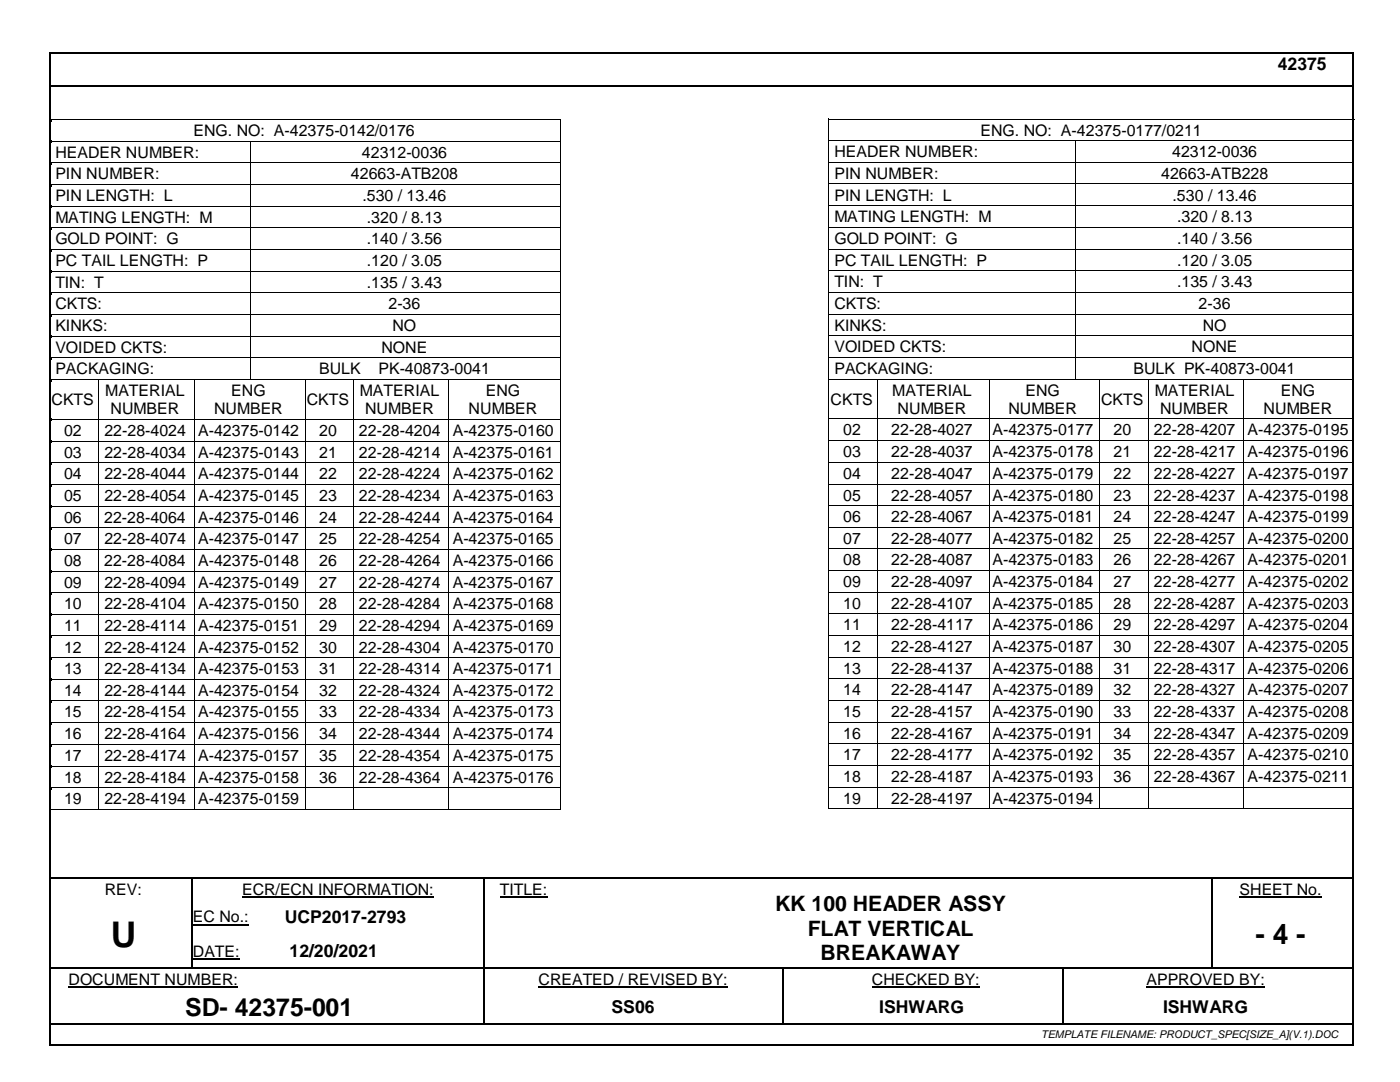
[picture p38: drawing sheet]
<svg xmlns="http://www.w3.org/2000/svg" width="279mm" height="216mm" viewBox="0 0 279 216" stroke-linecap="round" stroke-linejoin="round" font-family="sans-serif">
<defs><g id="words">
<text font-size="7.1" x="22.1" y="188.9">U</text>
<text font-size="5.6" x="250.6" y="188.3">- 4 -</text>
<text font-size="5" x="37" y="202.7">SD- 42375-001</text>
<g font-size="4.2">
<text x="154.7" y="181.9">KK 100 HEADER ASSY</text>
<text x="161.2" y="186.7">FLAT VERTICAL</text>
<text x="163.8" y="191.6">BREAKAWAY</text>
</g>
<g font-size="3.5">
<text x="255" y="13.9">42375</text>
<text x="56.8" y="184.1">UCP2017-2793</text>
<text x="57.8" y="191">12/20/2021</text>
<text x="122.1" y="202">SS06</text>
<text x="175.5" y="202">ISHWARG</text>
<text x="232.1" y="202">ISHWARG</text>
</g>
<g font-size="3.2">
<text x="38.6" y="27.1">ENG. NO: A-42375-0142/0176</text>
<text x="195.7" y="27.1">ENG. NO: A-42375-0177/0211</text>
<text x="11" y="31.5">HEADER NUMBER:</text>
<text x="11" y="35.8">PIN NUMBER:</text>
<text x="70" y="35.8">42663-ATB208</text>
<text x="72.2" y="31.5">42312-0036</text>
<text x="166.5" y="31.4">HEADER NUMBER:</text>
<text x="166.5" y="35.7">PIN NUMBER:</text>
<text x="231.7" y="35.7">42663-ATB228</text>
<text x="233.9" y="31.4">42312-0036</text>
<text x="11" y="40.1">PIN LENGTH: L</text>
<text x="72.3" y="40.1">.530 / 13.46</text>
<text x="166.5" y="40">PIN LENGTH: L</text>
<text x="234" y="40">.530 / 13.46</text>
<text x="11" y="44.5">MATING LENGTH: M</text>
<text x="73.2" y="44.5">.320 / 8.13</text>
<text x="166.5" y="44.3">MATING LENGTH: M</text>
<text x="234.9" y="44.3">.320 / 8.13</text>
<text x="11" y="48.8">GOLD POINT: G</text>
<text x="11" y="53.1">PC TAIL LENGTH: P</text>
<text x="73.2" y="48.8">.140 / 3.56</text>
<text x="73.2" y="53.1">.120 / 3.05</text>
<text x="166.5" y="48.7">GOLD POINT: G</text>
<text x="166.5" y="53">PC TAIL LENGTH: P</text>
<text x="234.9" y="48.7">.140 / 3.56</text>
<text x="234.9" y="53">.120 / 3.05</text>
<text x="11" y="57.4">TIN: T</text>
<text x="73.2" y="57.4">.135 / 3.43</text>
<text x="166.5" y="57.3">TIN: T</text>
<text x="234.9" y="57.3">.135 / 3.43</text>
<text x="11" y="61.7">CKTS:</text>
<text x="77.5" y="61.7">2-36</text>
<text x="166.5" y="61.6">CKTS:</text>
<text x="166.5" y="66">KINKS:</text>
<text x="239.2" y="61.6">2-36</text>
<text x="240" y="66">NO</text>
<text x="11" y="66">KINKS:</text>
<text x="11" y="70.4">VOIDED CKTS:</text>
<text x="76.1" y="70.4">NONE</text>
<text x="78.3" y="66">NO</text>
<text x="166.5" y="70.3">VOIDED CKTS:</text>
<text x="237.8" y="70.3">NONE</text>
<text x="11" y="74.7">PACKAGING:</text>
<text x="63.7" y="74.7">BULK</text>
<text x="75.5" y="74.7">PK-40873-0041</text>
<text x="166.5" y="74.6">PACKAGING:</text>
<text x="226.2" y="74.6">BULK PK-40873-0041</text>
<text x="10.3" y="80.8">CKTS</text>
<text x="21" y="79">MATERIAL</text>
<text x="22.1" y="82.7">NUMBER</text>
<text x="42.7" y="82.7">NUMBER</text>
<text x="46.2" y="79">ENG</text>
<text x="61.2" y="80.8">CKTS</text>
<text x="71.8" y="79">MATERIAL</text>
<text x="72.9" y="82.7">NUMBER</text>
<text x="93.5" y="82.7">NUMBER</text>
<text x="97" y="79">ENG</text>
<text x="165.8" y="80.7">CKTS</text>
<text x="178.1" y="78.9">MATERIAL</text>
<text x="179.1" y="82.6">NUMBER</text>
<text x="201.2" y="82.6">NUMBER</text>
<text x="204.7" y="78.9">ENG</text>
<text x="219.7" y="80.7">CKTS</text>
<text x="230.5" y="78.9">MATERIAL</text>
<text x="231.5" y="82.6">NUMBER</text>
<text x="252.2" y="82.6">NUMBER</text>
<text x="255.6" y="78.9">ENG</text>
<text x="12.8" y="87">02</text>
<text x="20.8" y="87">22-28-4024</text>
<text x="39.5" y="87">A-42375-0142</text>
<text x="63.7" y="87">20</text>
<text x="71.6" y="87">22-28-4204</text>
<text x="90.4" y="87">A-42375-0160</text>
<text x="168.3" y="86.9">02</text>
<text x="177.9" y="86.9">22-28-4027</text>
<text x="198.1" y="86.9">A-42375-0177</text>
<text x="222.2" y="86.9">20</text>
<text x="230.3" y="86.9">22-28-4207</text>
<text x="249" y="86.9">A-42375-0195</text>
<text x="12.8" y="91.3">03</text>
<text x="12.8" y="95.6">04</text>
<text x="20.8" y="91.3">22-28-4034</text>
<text x="20.8" y="95.6">22-28-4044</text>
<text x="39.5" y="91.3">A-42375-0143</text>
<text x="39.5" y="95.6">A-42375-0144</text>
<text x="63.7" y="91.3">21</text>
<text x="63.7" y="95.6">22</text>
<text x="71.6" y="91.3">22-28-4214</text>
<text x="71.6" y="95.6">22-28-4224</text>
<text x="90.4" y="91.3">A-42375-0161</text>
<text x="90.4" y="95.6">A-42375-0162</text>
<text x="168.3" y="91.2">03</text>
<text x="168.3" y="95.6">04</text>
<text x="177.9" y="91.2">22-28-4037</text>
<text x="177.9" y="95.6">22-28-4047</text>
<text x="198.1" y="91.2">A-42375-0178</text>
<text x="198.1" y="95.6">A-42375-0179</text>
<text x="222.2" y="91.2">21</text>
<text x="222.2" y="95.6">22</text>
<text x="230.3" y="91.2">22-28-4217</text>
<text x="230.3" y="95.6">22-28-4227</text>
<text x="249" y="91.2">A-42375-0196</text>
<text x="249" y="95.6">A-42375-0197</text>
<text x="12.8" y="100">05</text>
<text x="20.8" y="100">22-28-4054</text>
<text x="39.5" y="100">A-42375-0145</text>
<text x="63.7" y="100">23</text>
<text x="71.6" y="100">22-28-4234</text>
<text x="90.4" y="100">A-42375-0163</text>
<text x="168.3" y="99.9">05</text>
<text x="177.9" y="99.9">22-28-4057</text>
<text x="198.1" y="99.9">A-42375-0180</text>
<text x="222.2" y="99.9">23</text>
<text x="230.3" y="99.9">22-28-4237</text>
<text x="249" y="99.9">A-42375-0198</text>
<text x="12.8" y="104.3">06</text>
<text x="20.8" y="104.3">22-28-4064</text>
<text x="39.5" y="104.3">A-42375-0146</text>
<text x="63.7" y="104.3">24</text>
<text x="71.6" y="104.3">22-28-4244</text>
<text x="90.4" y="104.3">A-42375-0164</text>
<text x="168.3" y="104.2">06</text>
<text x="177.9" y="104.2">22-28-4067</text>
<text x="198.1" y="104.2">A-42375-0181</text>
<text x="222.2" y="104.2">24</text>
<text x="230.3" y="104.2">22-28-4247</text>
<text x="249" y="104.2">A-42375-0199</text>
<text x="12.8" y="108.6">07</text>
<text x="12.8" y="112.9">08</text>
<text x="20.8" y="112.9">22-28-4084</text>
<text x="20.8" y="108.6">22-28-4074</text>
<text x="39.5" y="108.6">A-42375-0147</text>
<text x="39.5" y="112.9">A-42375-0148</text>
<text x="63.7" y="108.6">25</text>
<text x="63.7" y="112.9">26</text>
<text x="71.6" y="108.6">22-28-4254</text>
<text x="71.6" y="112.9">22-28-4264</text>
<text x="90.4" y="108.6">A-42375-0165</text>
<text x="90.4" y="112.9">A-42375-0166</text>
<text x="168.3" y="108.5">07</text>
<text x="168.3" y="112.8">08</text>
<text x="177.9" y="108.5">22-28-4077</text>
<text x="177.9" y="112.8">22-28-4087</text>
<text x="198.1" y="108.5">A-42375-0182</text>
<text x="198.1" y="112.8">A-42375-0183</text>
<text x="222.2" y="108.5">25</text>
<text x="222.2" y="112.8">26</text>
<text x="230.3" y="108.5">22-28-4257</text>
<text x="230.3" y="112.8">22-28-4267</text>
<text x="249" y="108.5">A-42375-0200</text>
<text x="249" y="112.8">A-42375-0201</text>
<text x="12.8" y="117.2">09</text>
<text x="20.8" y="117.2">22-28-4094</text>
<text x="39.5" y="117.2">A-42375-0149</text>
<text x="63.7" y="117.2">27</text>
<text x="71.6" y="117.2">22-28-4274</text>
<text x="90.4" y="117.2">A-42375-0167</text>
<text x="168.3" y="117.2">09</text>
<text x="177.9" y="117.2">22-28-4097</text>
<text x="198.1" y="117.2">A-42375-0184</text>
<text x="222.2" y="117.2">27</text>
<text x="230.3" y="117.2">22-28-4277</text>
<text x="249" y="117.2">A-42375-0202</text>
<text x="12.8" y="121.6">10</text>
<text x="12.8" y="125.9">11</text>
<text x="20.8" y="121.6">22-28-4104</text>
<text x="20.8" y="125.9">22-28-4114</text>
<text x="39.5" y="121.6">A-42375-0150</text>
<text x="39.5" y="125.9">A-42375-0151</text>
<text x="63.7" y="121.6">28</text>
<text x="63.7" y="125.9">29</text>
<text x="71.6" y="121.6">22-28-4284</text>
<text x="71.6" y="125.9">22-28-4294</text>
<text x="90.4" y="121.6">A-42375-0168</text>
<text x="90.4" y="125.9">A-42375-0169</text>
<text x="168.3" y="121.5">10</text>
<text x="168.3" y="125.8">11</text>
<text x="177.9" y="121.5">22-28-4107</text>
<text x="177.9" y="125.8">22-28-4117</text>
<text x="198.1" y="121.5">A-42375-0185</text>
<text x="198.1" y="125.8">A-42375-0186</text>
<text x="222.2" y="121.5">28</text>
<text x="222.2" y="125.8">29</text>
<text x="230.3" y="121.5">22-28-4287</text>
<text x="230.3" y="125.8">22-28-4297</text>
<text x="249" y="121.5">A-42375-0203</text>
<text x="249" y="125.8">A-42375-0204</text>
<text x="12.8" y="130.2">12</text>
<text x="20.8" y="130.2">22-28-4124</text>
<text x="39.5" y="130.2">A-42375-0152</text>
<text x="63.7" y="130.2">30</text>
<text x="71.6" y="130.2">22-28-4304</text>
<text x="90.4" y="130.2">A-42375-0170</text>
<text x="168.3" y="130.1">12</text>
<text x="177.9" y="130.1">22-28-4127</text>
<text x="198.1" y="130.1">A-42375-0187</text>
<text x="222.2" y="130.1">30</text>
<text x="230.3" y="130.1">22-28-4307</text>
<text x="249" y="130.1">A-42375-0205</text>
<text x="12.8" y="134.5">13</text>
<text x="20.8" y="134.5">22-28-4134</text>
<text x="39.5" y="134.5">A-42375-0153</text>
<text x="63.7" y="134.5">31</text>
<text x="71.6" y="134.5">22-28-4314</text>
<text x="90.4" y="134.5">A-42375-0171</text>
<text x="168.3" y="134.4">13</text>
<text x="177.9" y="134.4">22-28-4137</text>
<text x="198.1" y="134.4">A-42375-0188</text>
<text x="222.2" y="134.4">31</text>
<text x="230.3" y="134.4">22-28-4317</text>
<text x="249" y="134.4">A-42375-0206</text>
<text x="12.8" y="138.8">14</text>
<text x="12.8" y="143.2">15</text>
<text x="20.8" y="138.8">22-28-4144</text>
<text x="20.8" y="143.2">22-28-4154</text>
<text x="39.5" y="138.8">A-42375-0154</text>
<text x="39.5" y="143.2">A-42375-0155</text>
<text x="63.7" y="138.8">32</text>
<text x="63.7" y="143.2">33</text>
<text x="71.6" y="138.8">22-28-4324</text>
<text x="71.6" y="143.2">22-28-4334</text>
<text x="90.4" y="138.8">A-42375-0172</text>
<text x="90.4" y="143.2">A-42375-0173</text>
<text x="168.3" y="138.8">14</text>
<text x="168.3" y="143.1">15</text>
<text x="177.9" y="138.8">22-28-4147</text>
<text x="177.9" y="143.1">22-28-4157</text>
<text x="198.1" y="138.8">A-42375-0189</text>
<text x="198.1" y="143.1">A-42375-0190</text>
<text x="222.2" y="138.8">32</text>
<text x="222.2" y="143.1">33</text>
<text x="230.3" y="138.8">22-28-4327</text>
<text x="230.3" y="143.1">22-28-4337</text>
<text x="249" y="138.8">A-42375-0207</text>
<text x="249" y="143.1">A-42375-0208</text>
<text x="12.8" y="147.5">16</text>
<text x="20.8" y="147.5">22-28-4164</text>
<text x="39.5" y="147.5">A-42375-0156</text>
<text x="63.7" y="147.5">34</text>
<text x="71.6" y="147.5">22-28-4344</text>
<text x="90.4" y="147.5">A-42375-0174</text>
<text x="168.3" y="147.4">16</text>
<text x="177.9" y="147.4">22-28-4167</text>
<text x="198.1" y="147.4">A-42375-0191</text>
<text x="222.2" y="147.4">34</text>
<text x="230.3" y="147.4">22-28-4347</text>
<text x="249" y="147.4">A-42375-0209</text>
<text x="12.8" y="151.8">17</text>
<text x="20.8" y="151.8">22-28-4174</text>
<text x="39.5" y="151.8">A-42375-0157</text>
<text x="63.7" y="151.8">35</text>
<text x="71.6" y="151.8">22-28-4354</text>
<text x="90.4" y="151.8">A-42375-0175</text>
<text x="168.3" y="151.7">17</text>
<text x="177.9" y="151.7">22-28-4177</text>
<text x="198.1" y="151.7">A-42375-0192</text>
<text x="222.2" y="151.7">35</text>
<text x="230.3" y="151.7">22-28-4357</text>
<text x="249" y="151.7">A-42375-0210</text>
<text x="12.8" y="156.2">18</text>
<text x="12.8" y="160.5">19</text>
<text x="20.8" y="156.2">22-28-4184</text>
<text x="20.8" y="160.5">22-28-4194</text>
<text x="39.5" y="156.2">A-42375-0158</text>
<text x="39.5" y="160.5">A-42375-0159</text>
<text x="63.7" y="156.2">36</text>
<text x="71.6" y="156.2">22-28-4364</text>
<text x="90.4" y="156.2">A-42375-0176</text>
<text x="168.3" y="156.1">18</text>
<text x="168.3" y="160.4">19</text>
<text x="177.9" y="156.1">22-28-4187</text>
<text x="177.9" y="160.4">22-28-4197</text>
<text x="198.1" y="156.1">A-42375-0193</text>
<text x="198.1" y="160.4">A-42375-0194</text>
<text x="222.2" y="156.1">36</text>
<text x="230.3" y="156.1">22-28-4367</text>
<text x="249" y="156.1">A-42375-0211</text>
<text x="20.9" y="178.5">REV:</text>
<text x="48.3" y="178.5">ECR/ECN INFORMATION:</text>
<text x="99.8" y="178.5">TITLE:</text>
<text x="247.4" y="178.5">SHEET No.</text>
<text x="38.5" y="184.1">EC No.:</text>
<text x="38.5" y="191">DATE:</text>
<text x="13.7" y="196.5">DOCUMENT NUMBER:</text>
<text x="107.5" y="196.5">CREATED / REVISED BY:</text>
<text x="174" y="196.5">CHECKED BY:</text>
<text x="228.8" y="196.5">APPROVED BY:</text>
</g>
<text font-size="2.1" x="207.8" y="207.1">TEMPLATE FILENAME: PRODUCT_SPEC[SIZE_A](V.1).DOC</text>
</g></defs>
<g fill="#000">
<path d="M9.8 10.3h.4v.4h-.4z" fill-rule="evenodd"/>
<path d="M9.8 10.3h.4v.4h-.4z" fill-rule="evenodd"/>
<path d="M10.2 17h.3v.4h-.3z" fill-rule="evenodd"/>
<path d="M10.2 17h.3v.4h-.3z" fill-rule="evenodd"/>
<path d="M10.2 17h.3v.4h-.3z" fill-rule="evenodd"/>
<path d="M10.5 17v.4z" fill-rule="evenodd"/>
<path d="M269.9 10.3h.4v.4h-.4z" fill-rule="evenodd"/>
<path d="M269.9 10.3h.4v.4h-.4z" fill-rule="evenodd"/>
<path d="M10.2 23.8h.1v.4h-.1z" fill-rule="evenodd"/>
<path d="M10.2 23.8h.1v.1h-.1z" fill-rule="evenodd"/>
<path d="M10.2 28.1h.1v.4h-.1z" fill-rule="evenodd"/>
<path d="M10.2 32.4h.1v.4h-.1z" fill-rule="evenodd"/>
<path d="M10.2 36.7h.1v.4h-.1z" fill-rule="evenodd"/>
<path d="M49.8 28.2h.2v.3h-.2z" fill-rule="evenodd"/>
<path d="M49.8 28.1h.2v.1h-.2z" fill-rule="evenodd"/>
<path d="M49.8 32.4h.2v.4h-.2z" fill-rule="evenodd"/>
<path d="M49.8 36.7h.2v.4h-.2z" fill-rule="evenodd"/>
<path d="M111.7 23.8h.2v.4h-.2z" fill-rule="evenodd"/>
<path d="M111.7 23.8h.2v.1h-.2z" fill-rule="evenodd"/>
<path d="M111.7 28.1h.2v.4h-.2z" fill-rule="evenodd"/>
<path d="M111.7 32.4h.2v.4h-.2z" fill-rule="evenodd"/>
<path d="M111.7 36.7h.2v.4h-.2z" fill-rule="evenodd"/>
<path d="M165.3 23.7h.2v.4h-.2z" fill-rule="evenodd"/>
<path d="M165.3 23.7h.2v.1h-.2z" fill-rule="evenodd"/>
<path d="M165.3 28h.2v.4h-.2z" fill-rule="evenodd"/>
<path d="M165.3 32.3h.2v.4h-.2z" fill-rule="evenodd"/>
<path d="M165.3 36.6h.2v.4h-.2z" fill-rule="evenodd"/>
<path d="M214.6 28.2h.1v.2h-.1z" fill-rule="evenodd"/>
<path d="M214.6 28h.1v.2h-.1z" fill-rule="evenodd"/>
<path d="M214.6 32.3h.1v.4h-.1z" fill-rule="evenodd"/>
<path d="M214.6 36.6h.1v.4h-.1z" fill-rule="evenodd"/>
<path d="M10.2 41.1h.1v.4h-.1z" fill-rule="evenodd"/>
<path d="M10.2 45.4h.1v.4h-.1z" fill-rule="evenodd"/>
<path d="M10.2 49.7h.1v.4h-.1z" fill-rule="evenodd"/>
<path d="M10.2 54h.1v.4h-.1z" fill-rule="evenodd"/>
<path d="M10.2 58.3h.1v.5h-.1z" fill-rule="evenodd"/>
<path d="M49.8 41.1h.2v.4h-.2z" fill-rule="evenodd"/>
<path d="M49.8 45.4h.2v.4h-.2z" fill-rule="evenodd"/>
<path d="M49.8 49.7h.2v.4h-.2z" fill-rule="evenodd"/>
<path d="M49.8 54h.2v.4h-.2z" fill-rule="evenodd"/>
<path d="M49.8 58.3h.2v.5h-.2z" fill-rule="evenodd"/>
<path d="M111.7 41.1h.2v.4h-.2z" fill-rule="evenodd"/>
<path d="M111.7 45.4h.2v.4h-.2z" fill-rule="evenodd"/>
<path d="M111.7 49.7h.2v.4h-.2z" fill-rule="evenodd"/>
<path d="M111.7 54h.2v.4h-.2z" fill-rule="evenodd"/>
<path d="M111.7 58.3h.2v.5h-.2z" fill-rule="evenodd"/>
<path d="M165.3 40.9h.2v.5h-.2z" fill-rule="evenodd"/>
<path d="M165.3 45.3h.2v.4h-.2z" fill-rule="evenodd"/>
<path d="M165.3 49.6h.2v.4h-.2z" fill-rule="evenodd"/>
<path d="M165.3 53.9h.2v.5h-.2z" fill-rule="evenodd"/>
<path d="M165.3 58.3h.2v.4h-.2z" fill-rule="evenodd"/>
<path d="M214.6 40.9h.1v.5h-.1z" fill-rule="evenodd"/>
<path d="M214.6 45.3h.1v.4h-.1z" fill-rule="evenodd"/>
<path d="M214.6 49.6h.1v.4h-.1z" fill-rule="evenodd"/>
<path d="M214.6 53.9h.1v.5h-.1z" fill-rule="evenodd"/>
<path d="M214.6 58.3h.1v.4h-.1z" fill-rule="evenodd"/>
<path d="M10.2 62.7h.1v.4h-.1z" fill-rule="evenodd"/>
<path d="M10.2 67h.1v.4h-.1z" fill-rule="evenodd"/>
<path d="M10.2 71.3h.1v.4h-.1z" fill-rule="evenodd"/>
<path d="M10.2 75.6h.1v.4h-.1z" fill-rule="evenodd"/>
<path d="M19.6 75.8h.2v.2h-.2z" fill-rule="evenodd"/>
<path d="M19.6 75.6h.2v.2h-.2z" fill-rule="evenodd"/>
<path d="M38.7 75.8h.1v.2h-.1z" fill-rule="evenodd"/>
<path d="M38.7 75.6h.1v.2h-.1z" fill-rule="evenodd"/>
<path d="M49.8 62.7h.2v.4h-.2z" fill-rule="evenodd"/>
<path d="M49.8 67h.2v.4h-.2z" fill-rule="evenodd"/>
<path d="M49.8 71.3h.2v.4h-.2z" fill-rule="evenodd"/>
<path d="M49.8 75.6h.2v.2h-.2z" fill-rule="evenodd"/>
<path d="M60.9 75.8h.2v.2h-.2z" fill-rule="evenodd"/>
<path d="M60.9 75.6h.2v.2h-.2z" fill-rule="evenodd"/>
<path d="M70.4 75.8h.2v.2h-.2z" fill-rule="evenodd"/>
<path d="M70.4 75.6h.2v.2h-.2z" fill-rule="evenodd"/>
<path d="M89.5 75.8h.1v.2h-.1z" fill-rule="evenodd"/>
<path d="M89.5 75.6h.1v.2h-.1z" fill-rule="evenodd"/>
<path d="M111.7 62.7h.2v.4h-.2z" fill-rule="evenodd"/>
<path d="M111.7 67h.2v.4h-.2z" fill-rule="evenodd"/>
<path d="M111.7 71.3h.2v.4h-.2z" fill-rule="evenodd"/>
<path d="M111.7 75.6h.2v.4h-.2z" fill-rule="evenodd"/>
<path d="M165.3 62.6h.2v.4h-.2z" fill-rule="evenodd"/>
<path d="M165.3 66.9h.2v.4h-.2z" fill-rule="evenodd"/>
<path d="M165.3 71.2h.2v.4h-.2z" fill-rule="evenodd"/>
<path d="M165.3 75.5h.2v.5h-.2z" fill-rule="evenodd"/>
<path d="M175.1 75.7h.1v.3h-.1z" fill-rule="evenodd"/>
<path d="M175.1 75.5h.1v.2h-.1z" fill-rule="evenodd"/>
<path d="M197.3 75.7h.2v.3h-.2z" fill-rule="evenodd"/>
<path d="M197.3 75.5h.2v.2h-.2z" fill-rule="evenodd"/>
<path d="M214.6 62.6h.1v.4h-.1z" fill-rule="evenodd"/>
<path d="M214.6 66.9h.1v.4h-.1z" fill-rule="evenodd"/>
<path d="M214.6 71.2h.1v.4h-.1z" fill-rule="evenodd"/>
<path d="M214.6 75.5h.1v.2h-.1z" fill-rule="evenodd"/>
<path d="M219.3 75.7h.1v.3h-.1z" fill-rule="evenodd"/>
<path d="M219.3 75.5h.1v.2h-.1z" fill-rule="evenodd"/>
<path d="M229.1 75.7h.1v.3h-.1z" fill-rule="evenodd"/>
<path d="M229.1 75.5h.1v.2h-.1z" fill-rule="evenodd"/>
<path d="M248.1 75.7h.2v.3h-.2z" fill-rule="evenodd"/>
<path d="M248.1 75.5h.2v.2h-.2z" fill-rule="evenodd"/>
<path d="M10.2 83.6h.1v.4h-.1z" fill-rule="evenodd"/>
<path d="M10.2 87.9h.1v.5h-.1z" fill-rule="evenodd"/>
<path d="M10.2 92.3h.1v.4h-.1z" fill-rule="evenodd"/>
<path d="M10.2 96.6h.1v.4h-.1z" fill-rule="evenodd"/>
<path d="M19.6 83.6h.2v.4h-.2z" fill-rule="evenodd"/>
<path d="M19.6 87.9h.2v.5h-.2z" fill-rule="evenodd"/>
<path d="M19.6 92.3h.2v.4h-.2z" fill-rule="evenodd"/>
<path d="M19.6 96.6h.2v.4h-.2z" fill-rule="evenodd"/>
<path d="M38.7 83.6h.1v.4h-.1z" fill-rule="evenodd"/>
<path d="M38.7 87.9h.1v.5h-.1z" fill-rule="evenodd"/>
<path d="M38.7 92.3h.1v.4h-.1z" fill-rule="evenodd"/>
<path d="M38.7 96.6h.1v.4h-.1z" fill-rule="evenodd"/>
<path d="M60.9 83.6h.2v.4h-.2z" fill-rule="evenodd"/>
<path d="M60.9 87.9h.2v.5h-.2z" fill-rule="evenodd"/>
<path d="M60.9 92.3h.2v.4h-.2z" fill-rule="evenodd"/>
<path d="M60.9 96.6h.2v.4h-.2z" fill-rule="evenodd"/>
<path d="M70.4 83.6h.2v.4h-.2z" fill-rule="evenodd"/>
<path d="M70.4 87.9h.2v.5h-.2z" fill-rule="evenodd"/>
<path d="M70.4 92.3h.2v.4h-.2z" fill-rule="evenodd"/>
<path d="M70.4 96.6h.2v.4h-.2z" fill-rule="evenodd"/>
<path d="M89.5 83.6h.1v.4h-.1z" fill-rule="evenodd"/>
<path d="M89.5 87.9h.1v.5h-.1z" fill-rule="evenodd"/>
<path d="M89.5 92.3h.1v.4h-.1z" fill-rule="evenodd"/>
<path d="M89.5 96.6h.1v.4h-.1z" fill-rule="evenodd"/>
<path d="M111.7 83.6h.2v.4h-.2z" fill-rule="evenodd"/>
<path d="M111.7 87.9h.2v.5h-.2z" fill-rule="evenodd"/>
<path d="M111.7 92.3h.2v.4h-.2z" fill-rule="evenodd"/>
<path d="M111.7 96.6h.2v.4h-.2z" fill-rule="evenodd"/>
<path d="M165.3 83.5h.2v.4h-.2z" fill-rule="evenodd"/>
<path d="M165.3 87.8h.2v.4h-.2z" fill-rule="evenodd"/>
<path d="M165.3 92.2h.2v.4h-.2z" fill-rule="evenodd"/>
<path d="M165.3 96.5h.2v.4h-.2z" fill-rule="evenodd"/>
<path d="M175.1 83.5h.1v.4h-.1z" fill-rule="evenodd"/>
<path d="M175.1 87.8h.1v.4h-.1z" fill-rule="evenodd"/>
<path d="M175.1 92.2h.1v.4h-.1z" fill-rule="evenodd"/>
<path d="M175.1 96.5h.1v.4h-.1z" fill-rule="evenodd"/>
<path d="M197.3 83.5h.2v.4h-.2z" fill-rule="evenodd"/>
<path d="M197.3 87.8h.2v.4h-.2z" fill-rule="evenodd"/>
<path d="M197.3 92.2h.2v.4h-.2z" fill-rule="evenodd"/>
<path d="M197.3 96.5h.2v.4h-.2z" fill-rule="evenodd"/>
<path d="M219.3 83.5h.1v.4h-.1z" fill-rule="evenodd"/>
<path d="M219.3 87.8h.1v.4h-.1z" fill-rule="evenodd"/>
<path d="M219.3 92.2h.1v.4h-.1z" fill-rule="evenodd"/>
<path d="M219.3 96.5h.1v.4h-.1z" fill-rule="evenodd"/>
<path d="M229.1 83.5h.1v.4h-.1z" fill-rule="evenodd"/>
<path d="M229.1 87.8h.1v.4h-.1z" fill-rule="evenodd"/>
<path d="M229.1 92.2h.1v.4h-.1z" fill-rule="evenodd"/>
<path d="M229.1 96.5h.1v.4h-.1z" fill-rule="evenodd"/>
<path d="M248.1 83.5h.2v.4h-.2z" fill-rule="evenodd"/>
<path d="M248.1 87.8h.2v.4h-.2z" fill-rule="evenodd"/>
<path d="M248.1 92.2h.2v.4h-.2z" fill-rule="evenodd"/>
<path d="M248.1 96.5h.2v.4h-.2z" fill-rule="evenodd"/>
<path d="M10.2 100.9h.1v.4h-.1z" fill-rule="evenodd"/>
<path d="M10.2 105.2h.1v.4h-.1z" fill-rule="evenodd"/>
<path d="M10.2 109.5h.1v.5h-.1z" fill-rule="evenodd"/>
<path d="M10.2 113.9h.1v.4h-.1z" fill-rule="evenodd"/>
<path d="M10.2 118.2h.1v.4h-.1z" fill-rule="evenodd"/>
<path d="M19.6 100.9h.2v.4h-.2z" fill-rule="evenodd"/>
<path d="M19.6 105.2h.2v.4h-.2z" fill-rule="evenodd"/>
<path d="M19.6 109.5h.2v.5h-.2z" fill-rule="evenodd"/>
<path d="M19.6 113.9h.2v.4h-.2z" fill-rule="evenodd"/>
<path d="M19.6 118.2h.2v.4h-.2z" fill-rule="evenodd"/>
<path d="M38.7 100.9h.1v.4h-.1z" fill-rule="evenodd"/>
<path d="M38.7 105.2h.1v.4h-.1z" fill-rule="evenodd"/>
<path d="M38.7 109.5h.1v.5h-.1z" fill-rule="evenodd"/>
<path d="M38.7 113.9h.1v.4h-.1z" fill-rule="evenodd"/>
<path d="M38.7 118.2h.1v.4h-.1z" fill-rule="evenodd"/>
<path d="M60.9 100.9h.2v.4h-.2z" fill-rule="evenodd"/>
<path d="M60.9 105.2h.2v.4h-.2z" fill-rule="evenodd"/>
<path d="M60.9 109.5h.2v.5h-.2z" fill-rule="evenodd"/>
<path d="M60.9 113.9h.2v.4h-.2z" fill-rule="evenodd"/>
<path d="M60.9 118.2h.2v.4h-.2z" fill-rule="evenodd"/>
<path d="M70.4 100.9h.2v.4h-.2z" fill-rule="evenodd"/>
<path d="M70.4 105.2h.2v.4h-.2z" fill-rule="evenodd"/>
<path d="M70.4 109.5h.2v.5h-.2z" fill-rule="evenodd"/>
<path d="M70.4 113.9h.2v.4h-.2z" fill-rule="evenodd"/>
<path d="M70.4 118.2h.2v.4h-.2z" fill-rule="evenodd"/>
<path d="M89.5 100.9h.1v.4h-.1z" fill-rule="evenodd"/>
<path d="M89.5 105.2h.1v.4h-.1z" fill-rule="evenodd"/>
<path d="M89.5 109.5h.1v.5h-.1z" fill-rule="evenodd"/>
<path d="M89.5 113.9h.1v.4h-.1z" fill-rule="evenodd"/>
<path d="M89.5 118.2h.1v.4h-.1z" fill-rule="evenodd"/>
<path d="M111.7 100.9h.2v.4h-.2z" fill-rule="evenodd"/>
<path d="M111.7 105.2h.2v.4h-.2z" fill-rule="evenodd"/>
<path d="M111.7 109.5h.2v.5h-.2z" fill-rule="evenodd"/>
<path d="M111.7 113.9h.2v.4h-.2z" fill-rule="evenodd"/>
<path d="M111.7 118.2h.2v.4h-.2z" fill-rule="evenodd"/>
<path d="M165.3 100.8h.2v.4h-.2z" fill-rule="evenodd"/>
<path d="M165.3 105.1h.2v.5h-.2z" fill-rule="evenodd"/>
<path d="M165.3 109.4h.2v.5h-.2z" fill-rule="evenodd"/>
<path d="M165.3 113.8h.2v.4h-.2z" fill-rule="evenodd"/>
<path d="M165.3 118.1h.2v.4h-.2z" fill-rule="evenodd"/>
<path d="M175.1 100.8h.1v.4h-.1z" fill-rule="evenodd"/>
<path d="M175.1 105.1h.1v.5h-.1z" fill-rule="evenodd"/>
<path d="M175.1 109.4h.1v.5h-.1z" fill-rule="evenodd"/>
<path d="M175.1 113.8h.1v.4h-.1z" fill-rule="evenodd"/>
<path d="M175.1 118.1h.1v.4h-.1z" fill-rule="evenodd"/>
<path d="M197.3 100.8h.2v.4h-.2z" fill-rule="evenodd"/>
<path d="M197.3 105.1h.2v.5h-.2z" fill-rule="evenodd"/>
<path d="M197.3 109.4h.2v.5h-.2z" fill-rule="evenodd"/>
<path d="M197.3 113.8h.2v.4h-.2z" fill-rule="evenodd"/>
<path d="M197.3 118.1h.2v.4h-.2z" fill-rule="evenodd"/>
<path d="M219.3 100.8h.1v.4h-.1z" fill-rule="evenodd"/>
<path d="M219.3 105.1h.1v.5h-.1z" fill-rule="evenodd"/>
<path d="M219.3 109.4h.1v.5h-.1z" fill-rule="evenodd"/>
<path d="M219.3 113.8h.1v.4h-.1z" fill-rule="evenodd"/>
<path d="M219.3 118.1h.1v.4h-.1z" fill-rule="evenodd"/>
<path d="M229.1 100.8h.1v.4h-.1z" fill-rule="evenodd"/>
<path d="M229.1 105.1h.1v.5h-.1z" fill-rule="evenodd"/>
<path d="M229.1 109.4h.1v.5h-.1z" fill-rule="evenodd"/>
<path d="M229.1 113.8h.1v.4h-.1z" fill-rule="evenodd"/>
<path d="M229.1 118.1h.1v.4h-.1z" fill-rule="evenodd"/>
<path d="M248.1 100.8h.2v.4h-.2z" fill-rule="evenodd"/>
<path d="M248.1 105.1h.2v.5h-.2z" fill-rule="evenodd"/>
<path d="M248.1 109.4h.2v.5h-.2z" fill-rule="evenodd"/>
<path d="M248.1 113.8h.2v.4h-.2z" fill-rule="evenodd"/>
<path d="M248.1 118.1h.2v.4h-.2z" fill-rule="evenodd"/>
<path d="M10.2 122.5h.1v.4h-.1z" fill-rule="evenodd"/>
<path d="M10.2 126.8h.1v.4h-.1z" fill-rule="evenodd"/>
<path d="M10.2 131.1h.1v.5h-.1z" fill-rule="evenodd"/>
<path d="M10.2 135.4h.1v.5h-.1z" fill-rule="evenodd"/>
<path d="M19.6 122.5h.2v.4h-.2z" fill-rule="evenodd"/>
<path d="M19.6 126.8h.2v.4h-.2z" fill-rule="evenodd"/>
<path d="M19.6 131.1h.2v.5h-.2z" fill-rule="evenodd"/>
<path d="M19.6 135.4h.2v.5h-.2z" fill-rule="evenodd"/>
<path d="M38.7 122.5h.1v.4h-.1z" fill-rule="evenodd"/>
<path d="M38.7 126.8h.1v.4h-.1z" fill-rule="evenodd"/>
<path d="M38.7 131.1h.1v.5h-.1z" fill-rule="evenodd"/>
<path d="M38.7 135.4h.1v.5h-.1z" fill-rule="evenodd"/>
<path d="M60.9 122.5h.2v.4h-.2z" fill-rule="evenodd"/>
<path d="M60.9 126.8h.2v.4h-.2z" fill-rule="evenodd"/>
<path d="M60.9 131.1h.2v.5h-.2z" fill-rule="evenodd"/>
<path d="M60.9 135.4h.2v.5h-.2z" fill-rule="evenodd"/>
<path d="M70.4 122.5h.2v.4h-.2z" fill-rule="evenodd"/>
<path d="M70.4 126.8h.2v.4h-.2z" fill-rule="evenodd"/>
<path d="M70.4 131.1h.2v.5h-.2z" fill-rule="evenodd"/>
<path d="M70.4 135.4h.2v.5h-.2z" fill-rule="evenodd"/>
<path d="M89.5 122.5h.1v.4h-.1z" fill-rule="evenodd"/>
<path d="M89.5 126.8h.1v.4h-.1z" fill-rule="evenodd"/>
<path d="M89.5 131.1h.1v.5h-.1z" fill-rule="evenodd"/>
<path d="M89.5 135.4h.1v.5h-.1z" fill-rule="evenodd"/>
<path d="M111.7 122.5h.2v.4h-.2z" fill-rule="evenodd"/>
<path d="M111.7 126.8h.2v.4h-.2z" fill-rule="evenodd"/>
<path d="M111.7 131.1h.2v.5h-.2z" fill-rule="evenodd"/>
<path d="M111.7 135.4h.2v.5h-.2z" fill-rule="evenodd"/>
<path d="M165.3 122.4h.2v.4h-.2z" fill-rule="evenodd"/>
<path d="M165.3 126.7h.2v.5h-.2z" fill-rule="evenodd"/>
<path d="M165.3 131h.2v.5h-.2z" fill-rule="evenodd"/>
<path d="M165.3 135.4h.2v.4h-.2z" fill-rule="evenodd"/>
<path d="M175.1 122.4h.1v.4h-.1z" fill-rule="evenodd"/>
<path d="M175.1 126.7h.1v.5h-.1z" fill-rule="evenodd"/>
<path d="M175.1 131h.1v.5h-.1z" fill-rule="evenodd"/>
<path d="M175.1 135.4h.1v.4h-.1z" fill-rule="evenodd"/>
<path d="M197.3 122.4h.2v.4h-.2z" fill-rule="evenodd"/>
<path d="M197.3 126.7h.2v.5h-.2z" fill-rule="evenodd"/>
<path d="M197.3 131h.2v.5h-.2z" fill-rule="evenodd"/>
<path d="M197.3 135.4h.2v.4h-.2z" fill-rule="evenodd"/>
<path d="M219.3 122.4h.1v.4h-.1z" fill-rule="evenodd"/>
<path d="M219.3 126.7h.1v.5h-.1z" fill-rule="evenodd"/>
<path d="M219.3 131h.1v.5h-.1z" fill-rule="evenodd"/>
<path d="M219.3 135.4h.1v.4h-.1z" fill-rule="evenodd"/>
<path d="M229.1 122.4h.1v.4h-.1z" fill-rule="evenodd"/>
<path d="M229.1 126.7h.1v.5h-.1z" fill-rule="evenodd"/>
<path d="M229.1 131h.1v.5h-.1z" fill-rule="evenodd"/>
<path d="M229.1 135.4h.1v.4h-.1z" fill-rule="evenodd"/>
<path d="M248.1 122.4h.2v.4h-.2z" fill-rule="evenodd"/>
<path d="M248.1 126.7h.2v.5h-.2z" fill-rule="evenodd"/>
<path d="M248.1 131h.2v.5h-.2z" fill-rule="evenodd"/>
<path d="M248.1 135.4h.2v.4h-.2z" fill-rule="evenodd"/>
<path d="M10.2 139.8h.1v.4h-.1z" fill-rule="evenodd"/>
<path d="M10.2 144.1h.1v.5h-.1z" fill-rule="evenodd"/>
<path d="M10.2 148.4h.1v.5h-.1z" fill-rule="evenodd"/>
<path d="M10.2 152.8h.1v.4h-.1z" fill-rule="evenodd"/>
<path d="M10.2 157.1h.1v.4h-.1z" fill-rule="evenodd"/>
<path d="M19.6 139.8h.2v.4h-.2z" fill-rule="evenodd"/>
<path d="M19.6 144.1h.2v.5h-.2z" fill-rule="evenodd"/>
<path d="M19.6 148.4h.2v.5h-.2z" fill-rule="evenodd"/>
<path d="M19.6 152.8h.2v.4h-.2z" fill-rule="evenodd"/>
<path d="M19.6 157.1h.2v.4h-.2z" fill-rule="evenodd"/>
<path d="M38.7 139.8h.1v.4h-.1z" fill-rule="evenodd"/>
<path d="M38.7 144.1h.1v.5h-.1z" fill-rule="evenodd"/>
<path d="M38.7 148.4h.1v.5h-.1z" fill-rule="evenodd"/>
<path d="M38.7 152.8h.1v.4h-.1z" fill-rule="evenodd"/>
<path d="M38.7 157.1h.1v.4h-.1z" fill-rule="evenodd"/>
<path d="M60.9 139.8h.2v.4h-.2z" fill-rule="evenodd"/>
<path d="M60.9 144.1h.2v.5h-.2z" fill-rule="evenodd"/>
<path d="M60.9 148.4h.2v.5h-.2z" fill-rule="evenodd"/>
<path d="M60.9 152.8h.2v.4h-.2z" fill-rule="evenodd"/>
<path d="M60.9 157.1h.2v.4h-.2z" fill-rule="evenodd"/>
<path d="M70.4 139.8h.2v.4h-.2z" fill-rule="evenodd"/>
<path d="M70.4 144.1h.2v.5h-.2z" fill-rule="evenodd"/>
<path d="M70.4 148.4h.2v.5h-.2z" fill-rule="evenodd"/>
<path d="M70.4 152.8h.2v.4h-.2z" fill-rule="evenodd"/>
<path d="M70.4 157.1h.2v.4h-.2z" fill-rule="evenodd"/>
<path d="M89.5 139.8h.1v.4h-.1z" fill-rule="evenodd"/>
<path d="M89.5 144.1h.1v.5h-.1z" fill-rule="evenodd"/>
<path d="M89.5 148.4h.1v.5h-.1z" fill-rule="evenodd"/>
<path d="M89.5 152.8h.1v.4h-.1z" fill-rule="evenodd"/>
<path d="M89.5 157.1h.1v.4h-.1z" fill-rule="evenodd"/>
<path d="M111.7 139.8h.2v.4h-.2z" fill-rule="evenodd"/>
<path d="M111.7 144.1h.2v.5h-.2z" fill-rule="evenodd"/>
<path d="M111.7 148.4h.2v.5h-.2z" fill-rule="evenodd"/>
<path d="M111.7 152.8h.2v.4h-.2z" fill-rule="evenodd"/>
<path d="M111.7 157.1h.2v.4h-.2z" fill-rule="evenodd"/>
<path d="M165.3 139.7h.2v.4h-.2z" fill-rule="evenodd"/>
<path d="M165.3 144h.2v.4h-.2z" fill-rule="evenodd"/>
<path d="M165.3 148.4h.2v.4h-.2z" fill-rule="evenodd"/>
<path d="M165.3 152.7h.2v.4h-.2z" fill-rule="evenodd"/>
<path d="M165.3 157h.2v.4h-.2z" fill-rule="evenodd"/>
<path d="M175.1 139.7h.1v.4h-.1z" fill-rule="evenodd"/>
<path d="M175.1 144h.1v.4h-.1z" fill-rule="evenodd"/>
<path d="M175.1 148.4h.1v.4h-.1z" fill-rule="evenodd"/>
<path d="M175.1 152.7h.1v.4h-.1z" fill-rule="evenodd"/>
<path d="M175.1 157h.1v.4h-.1z" fill-rule="evenodd"/>
<path d="M197.3 139.7h.2v.4h-.2z" fill-rule="evenodd"/>
<path d="M197.3 144h.2v.4h-.2z" fill-rule="evenodd"/>
<path d="M197.3 148.4h.2v.4h-.2z" fill-rule="evenodd"/>
<path d="M197.3 152.7h.2v.4h-.2z" fill-rule="evenodd"/>
<path d="M197.3 157h.2v.4h-.2z" fill-rule="evenodd"/>
<path d="M219.3 139.7h.1v.4h-.1z" fill-rule="evenodd"/>
<path d="M219.3 144h.1v.4h-.1z" fill-rule="evenodd"/>
<path d="M219.3 148.4h.1v.4h-.1z" fill-rule="evenodd"/>
<path d="M219.3 152.7h.1v.4h-.1z" fill-rule="evenodd"/>
<path d="M219.3 157h.1v.4h-.1z" fill-rule="evenodd"/>
<path d="M229.1 139.7h.1v.4h-.1z" fill-rule="evenodd"/>
<path d="M229.1 144h.1v.4h-.1z" fill-rule="evenodd"/>
<path d="M229.1 148.4h.1v.4h-.1z" fill-rule="evenodd"/>
<path d="M229.1 152.7h.1v.4h-.1z" fill-rule="evenodd"/>
<path d="M229.1 157h.1v.4h-.1z" fill-rule="evenodd"/>
<path d="M248.1 139.7h.2v.4h-.2z" fill-rule="evenodd"/>
<path d="M248.1 144h.2v.4h-.2z" fill-rule="evenodd"/>
<path d="M248.1 148.4h.2v.4h-.2z" fill-rule="evenodd"/>
<path d="M248.1 152.7h.2v.4h-.2z" fill-rule="evenodd"/>
<path d="M248.1 157h.2v.4h-.2z" fill-rule="evenodd"/>
<path d="M10.2 161.4h.1v.2h-.1z" fill-rule="evenodd"/>
<path d="M10.2 161.4h.1v.2h-.1z" fill-rule="evenodd"/>
<path d="M19.6 161.4h.2v.2h-.2z" fill-rule="evenodd"/>
<path d="M38.2 175.3h.3v.2h-.3z" fill-rule="evenodd"/>
<path d="M38.2 175h.4v.3h-.4z" fill-rule="evenodd"/>
<path d="M38.7 161.4h.1v.2h-.1z" fill-rule="evenodd"/>
<path d="M60.9 161.4h.2v.2h-.2z" fill-rule="evenodd"/>
<path d="M70.4 161.4h.2v.2h-.2z" fill-rule="evenodd"/>
<path d="M89.5 161.4h.1v.2h-.1z" fill-rule="evenodd"/>
<path d="M96.4 175.3h.3v.2h-.3z" fill-rule="evenodd"/>
<path d="M96.4 175h.3v.3h-.3z" fill-rule="evenodd"/>
<path d="M111.7 161.4h.2v.2h-.2z" fill-rule="evenodd"/>
<path d="M111.7 161.4h.2v.2h-.2z" fill-rule="evenodd"/>
<path d="M113.6 175h.3v.3h-.3z" fill-rule="evenodd"/>
<path d="M165.3 161.3h.2v.2h-.2z" fill-rule="evenodd"/>
<path d="M165.3 161.3h.2v.2h-.2z" fill-rule="evenodd"/>
<path d="M175.1 161.3h.1v.2h-.1z" fill-rule="evenodd"/>
<path d="M197.3 161.3h.2v.2h-.2z" fill-rule="evenodd"/>
<path d="M219.3 161.3h.1v.2h-.1z" fill-rule="evenodd"/>
<path d="M229.1 161.3h.1v.2h-.1z" fill-rule="evenodd"/>
<path d="M241.8 175.3h.3v.2h-.3z" fill-rule="evenodd"/>
<path d="M241.8 175h.4v.3h-.4z" fill-rule="evenodd"/>
<path d="M248.1 161.3h.2v.2h-.2z" fill-rule="evenodd"/>
<path d="M269.1 175h.3v.3h-.3z" fill-rule="evenodd"/>
<path d="M269.4 175h.5v.3h-.5z" fill-rule="evenodd"/>
<path d="M38.2 179.3h.3v.9h-.3z" fill-rule="evenodd"/>
<path d="M38.2 186.2h.3v.9h-.3z" fill-rule="evenodd"/>
<path d="M38.2 193.1h.3v.2h-.3z" fill-rule="evenodd"/>
<path d="M55.5 193.1h.3v.2h-.3z" fill-rule="evenodd"/>
<path d="M96.4 197.4h.3v.8h-.3z" fill-rule="evenodd"/>
<path d="M96.4 179.3h.3v.9h-.3z" fill-rule="evenodd"/>
<path d="M96.4 186.2h.3v.9h-.3z" fill-rule="evenodd"/>
<path d="M96.4 193.1h.3v.5h-.3z" fill-rule="evenodd"/>
<path d="M113.6 193.1h.2v.2h-.2z" fill-rule="evenodd"/>
<path d="M156.1 197.4h.3v.8h-.3z" fill-rule="evenodd"/>
<path d="M156.1 193.3h.3v.3h-.3z" fill-rule="evenodd"/>
<path d="M156.1 193.1h.3v.2h-.3z" fill-rule="evenodd"/>
<path d="M212 193.3h.2v.3h-.2z" fill-rule="evenodd"/>
<path d="M212 193.1h.2v.2h-.2z" fill-rule="evenodd"/>
<path d="M212 197.4h.2v.8h-.2z" fill-rule="evenodd"/>
<path d="M241.8 179.3h.3v.9h-.3z" fill-rule="evenodd"/>
<path d="M241.8 186.2h.3v.9h-.3z" fill-rule="evenodd"/>
<path d="M241.8 193.1h.3v.2h-.3z" fill-rule="evenodd"/>
<path d="M9.8 208.3h.4v.4h-.4z" fill-rule="evenodd"/>
<path d="M9.8 208.3h.4v.4h-.4z" fill-rule="evenodd"/>
<path d="M96.4 204.2h.3v.4h-.3z" fill-rule="evenodd"/>
<path d="M156.1 204.2h.3v.4h-.3z" fill-rule="evenodd"/>
<path d="M212 204.2h.3v.4h-.3z" fill-rule="evenodd"/>
<path d="M269.1 204.2h.3v.4h-.3z" fill-rule="evenodd"/>
<path d="M269.3 204.2h.4v.4h-.4z" fill-rule="evenodd"/>
<path d="M269.7 204.2h.2v.4h-.2z" fill-rule="evenodd"/>
<path d="M269.9 208.3h.4v.4h-.4z" fill-rule="evenodd"/>
<path d="M269.9 208.3h.4v.4h-.4z" fill-rule="evenodd"/>
</g>
<g fill="none" stroke="#000" stroke-width=".34">
<path d="M10 10.7v197.6M10.2 10.5h259.7M10.5 17.2h259.4M270.1 10.7v197.6M10.2 175.1h28M38.6 175.1h57.8M96.7 175.1h16.9M113.9 175.1h127.9M242.2 175.1h26.9M96.5 198.2v6M156.2 198.2v6M10.2 204.4h86.2"/>
<path d="M10.2 208.5h259.7M96.7 204.4h59.4M156.4 204.4h55.6M212.3 204.4h56.8"/>
</g>
<path d="M48.3 179h38.3M99.8 179h9.5M247.4 179h16.4M13.7 197h33.8M38.5 184.5h11.1M38.5 191.4h9.3M107.5 197h37.8M174 197h21.5M228.8 197h23.7" fill="none" stroke="#000" stroke-width=".21"/>
<g fill="none" stroke="#000" stroke-width=".25">
<path d="M38.4 175.5v3.8M96.5 175.5v3.8M242 175.5v3.8M10.2 193.2h28M38.4 180.2v6M38.4 187.1v6M38.5 193.2h17M55.8 193.2h40.6M96.5 180.2v6M96.5 187.1v6M96.5 193.6v3.8M96.7 193.2h16.9"/>
<path d="M113.8 193.2h42.3M156.2 193.6v3.8M156.4 193.2h55.6M212.1 193.6v3.8M212.1 198.2v6M212.2 193.2h29.6M242 180.2v6M242 187.1v6M242.1 193.2h27.8"/>
</g>
<g fill="none" stroke="#000" stroke-width=".2">
<path d="M10.3 23.8h101.4M10.3 28.2h39.5M10.3 32.5h39.5M10.3 36.8h39.5M49.9 28.5v3.9M49.9 32.8v3.9M49.9 37.1v4M50 28.2h61.7M50 32.5h61.7M50 36.8h61.7M111.8 24.2v3.9M111.8 28.5v3.9"/>
<path d="M111.8 32.8v3.9M111.8 37.1v4M165.4 24.1v3.9M165.4 28.4v3.9M165.4 32.7v3.9M165.4 37v3.9M165.5 23.8h104.8M165.5 28.1h49.1M165.5 32.4h49.1M165.5 36.7h49.1M214.7 28.4v3.9M214.7 32.7v3.9"/>
<path d="M214.7 37v3.9M214.7 28.1h55.2M214.7 32.4h55.2M214.7 36.7h55.2M10.3 41.2h39.5M10.3 45.5h39.5M10.3 49.8h39.5M10.3 54.1h39.5M10.3 58.4h39.5M49.9 41.5v3.9M49.9 45.8v3.9M49.9 50.1v3.9"/>
<path d="M49.9 54.4v3.9M49.9 58.8v3.9M50 41.2h61.7M50 45.5h61.7M50 49.8h61.7M50 54.1h61.7M50 58.4h61.7M111.8 41.5v3.9M111.8 45.8v3.9M111.8 50.1v3.9M111.8 54.4v3.9M111.8 58.8v3.9"/>
<path d="M165.4 41.4v3.9M165.4 45.7v3.9M165.4 50v3.9M165.4 54.4v3.9M165.4 58.7v3.9M165.5 41h49.1M165.5 45.4h49.1M165.5 49.7h49.1M165.5 54h49.1M165.5 58.3h49.1M214.7 41.4v3.9M214.7 45.7v3.9"/>
<path d="M214.7 50v3.9M214.7 54.4v3.9M214.7 58.7v3.9M214.7 41h55.2M214.7 45.4h55.2M214.7 49.7h55.2M214.7 54h55.2M214.7 58.3h55.2M10.3 62.7h39.5M10.3 67.1h39.5M10.3 71.4h39.5M10.3 75.7h9.3"/>
<path d="M19.7 76v7.6M19.8 75.7h18.9M38.7 76v7.6M38.8 75.7h11M49.9 63.1v3.9M49.9 67.4v3.9M49.9 71.7v3.9M50 62.7h61.7M50 67.1h61.7M50 71.4h61.7M50 75.7h10.9M61 76v7.6"/>
<path d="M61.1 75.7h9.3M70.5 76v7.6M70.6 75.7h18.9M89.6 76v7.6M89.6 75.7h22.1M111.8 63.1v3.9M111.8 67.4v3.9M111.8 71.7v3.9M111.8 76v7.6M165.4 63v3.9M165.4 67.3v3.9M165.4 71.6v3.9"/>
<path d="M165.4 76v7.5M165.5 62.7h49.1M165.5 67h49.1M165.5 71.3h49.1M165.5 75.6h9.6M175.2 76v7.5M175.2 75.6h22.1M197.4 76v7.5M197.5 75.6h17.1M214.7 63v3.9M214.7 67.3v3.9M214.7 71.6v3.9"/>
<path d="M214.7 62.7h55.2M214.7 67h55.2M214.7 71.3h55.2M214.7 75.6h4.6M219.4 76v7.5M219.4 75.6h9.7M229.1 76v7.5M229.2 75.6h18.9M248.2 76v7.5M248.3 75.6h21.6M10.3 83.7h9.3M10.3 88h9.3"/>
<path d="M10.3 92.3h9.3M10.3 96.7h9.3M19.7 84v3.9M19.7 88.4v3.9M19.7 92.7v3.9M19.7 97v3.9M19.8 83.7h18.9M19.8 88h18.9M19.8 92.3h18.9M19.8 96.7h18.9M38.7 84v3.9M38.7 88.4v3.9"/>
<path d="M38.7 92.7v3.9M38.7 97v3.9M38.8 83.7h22.1M38.8 88h22.1M38.8 92.3h22.1M38.8 96.7h22.1M61 84v3.9M61 88.4v3.9M61 92.7v3.9M61 97v3.9M61.1 83.7h9.3M61.1 88h9.3"/>
<path d="M61.1 92.3h9.3M61.1 96.7h9.3M70.5 84v3.9M70.5 88.4v3.9M70.5 92.7v3.9M70.5 97v3.9M70.6 83.7h18.9M70.6 88h18.9M70.6 92.3h18.9M70.6 96.7h18.9M89.6 84v3.9M89.6 88.4v3.9"/>
<path d="M89.6 92.7v3.9M89.6 97v3.9M89.6 83.7h22.1M89.6 88h22.1M89.6 92.3h22.1M89.6 96.7h22.1M111.8 84v3.9M111.8 88.4v3.9M111.8 92.7v3.9M111.8 97v3.9M165.4 83.9v3.9M165.4 88.2v4"/>
<path d="M165.4 92.6v3.9M165.4 96.9v3.9M165.5 83.6h9.6M165.5 87.9h9.6M165.5 92.3h9.6M165.5 96.6h9.6M175.2 83.9v3.9M175.2 88.2v4M175.2 92.6v3.9M175.2 96.9v3.9M175.2 83.6h22.1M175.2 87.9h22.1"/>
<path d="M175.2 92.3h22.1M175.2 96.6h22.1M197.4 83.9v3.9M197.4 88.2v4M197.4 92.6v3.9M197.4 96.9v3.9M197.5 83.6h21.8M197.5 87.9h21.8M197.5 92.3h21.8M197.5 96.6h21.8M219.4 83.9v3.9M219.4 88.2v4"/>
<path d="M219.4 92.6v3.9M219.4 96.9v3.9M219.4 83.6h9.7M219.4 87.9h9.7M219.4 92.3h9.7M219.4 96.6h9.7M229.1 83.9v3.9M229.1 88.2v4M229.1 92.6v3.9M229.1 96.9v3.9M229.2 83.6h18.9M229.2 87.9h18.9"/>
<path d="M229.2 92.3h18.9M229.2 96.6h18.9M248.2 83.9v3.9M248.2 88.2v4M248.2 92.6v3.9M248.2 96.9v3.9M248.3 83.6h21.6M248.3 87.9h21.6M248.3 92.3h21.6M248.3 96.6h21.6M10.3 101h9.3M10.3 105.3h9.3"/>
<path d="M10.3 109.6h9.3M10.3 113.9h9.3M10.3 118.3h9.3M19.7 101.3v3.9M19.7 105.6v3.9M19.7 110v3.9M19.7 114.3v3.9M19.7 118.6v3.9M19.8 101h18.9M19.8 105.3h18.9M19.8 109.6h18.9M19.8 113.9h18.9"/>
<path d="M19.8 118.3h18.9M38.7 101.3v3.9M38.7 105.6v3.9M38.7 110v3.9M38.7 114.3v3.9M38.7 118.6v3.9M38.8 101h22.1M38.8 105.3h22.1M38.8 109.6h22.1M38.8 113.9h22.1M38.8 118.3h22.1M61 101.3v3.9"/>
<path d="M61 105.6v3.9M61 110v3.9M61 114.3v3.9M61 118.6v3.9M61.1 101h9.3M61.1 105.3h9.3M61.1 109.6h9.3M61.1 113.9h9.3M61.1 118.3h9.3M70.5 101.3v3.9M70.5 105.6v3.9M70.5 110v3.9"/>
<path d="M70.5 114.3v3.9M70.5 118.6v3.9M70.6 101h18.9M70.6 105.3h18.9M70.6 109.6h18.9M70.6 113.9h18.9M70.6 118.3h18.9M89.6 101.3v3.9M89.6 105.6v3.9M89.6 110v3.9M89.6 114.3v3.9M89.6 118.6v3.9"/>
<path d="M89.6 101h22.1M89.6 105.3h22.1M89.6 109.6h22.1M89.6 113.9h22.1M89.6 118.3h22.1M111.8 101.3v3.9M111.8 105.6v3.9M111.8 110v3.9M111.8 114.3v3.9M111.8 118.6v3.9M165.4 101.2v3.9M165.4 105.6v3.8"/>
<path d="M165.4 109.9v3.9M165.4 114.2v3.9M165.4 118.5v3.9M165.5 100.9h9.6M165.5 105.2h9.6M165.5 109.5h9.6M165.5 113.9h9.6M165.5 118.2h9.6M175.2 101.2v3.9M175.2 105.6v3.8M175.2 109.9v3.9M175.2 114.2v3.9"/>
<path d="M175.2 118.5v3.9M175.2 100.9h22.1M175.2 105.2h22.1M175.2 109.5h22.1M175.2 113.9h22.1M175.2 118.2h22.1M197.4 101.2v3.9M197.4 105.6v3.8M197.4 109.9v3.9M197.4 114.2v3.9M197.4 118.5v3.9M197.5 100.9h21.8"/>
<path d="M197.5 105.2h21.8M197.5 109.5h21.8M197.5 113.9h21.8M197.5 118.2h21.8M219.4 101.2v3.9M219.4 105.6v3.8M219.4 109.9v3.9M219.4 114.2v3.9M219.4 118.5v3.9M219.4 100.9h9.7M219.4 105.2h9.7M219.4 109.5h9.7"/>
<path d="M219.4 113.9h9.7M219.4 118.2h9.7M229.1 101.2v3.9M229.1 105.6v3.8M229.1 109.9v3.9M229.1 114.2v3.9M229.1 118.5v3.9M229.2 100.9h18.9M229.2 105.2h18.9M229.2 109.5h18.9M229.2 113.9h18.9M229.2 118.2h18.9"/>
<path d="M248.2 101.2v3.9M248.2 105.6v3.8M248.2 109.9v3.9M248.2 114.2v3.9M248.2 118.5v3.9M248.3 100.9h21.6M248.3 105.2h21.6M248.3 109.5h21.6M248.3 113.9h21.6M248.3 118.2h21.6M10.3 122.6h9.3M10.3 126.9h9.3"/>
<path d="M10.3 131.2h9.3M10.3 135.5h9.3M10.3 139.9h9.3M19.7 122.9v3.9M19.7 127.2v3.9M19.7 131.6v3.8M19.7 135.9v3.9M19.8 122.6h18.9M19.8 126.9h18.9M19.8 131.2h18.9M19.8 135.5h18.9M19.8 139.9h18.9"/>
<path d="M38.7 122.9v3.9M38.7 127.2v3.9M38.7 131.6v3.8M38.7 135.9v3.9M38.8 122.6h22.1M38.8 126.9h22.1M38.8 131.2h22.1M38.8 135.5h22.1M38.8 139.9h22.1M61 122.9v3.9M61 127.2v3.9M61 131.6v3.8"/>
<path d="M61 135.9v3.9M61.1 122.6h9.3M61.1 126.9h9.3M61.1 131.2h9.3M61.1 135.5h9.3M61.1 139.9h9.3M70.5 122.9v3.9M70.5 127.2v3.9M70.5 131.6v3.8M70.5 135.9v3.9M70.6 122.6h18.9M70.6 126.9h18.9"/>
<path d="M70.6 131.2h18.9M70.6 135.5h18.9M70.6 139.9h18.9M89.6 122.9v3.9M89.6 127.2v3.9M89.6 131.6v3.8M89.6 135.9v3.9M89.6 122.6h22.1M89.6 126.9h22.1M89.6 131.2h22.1M89.6 135.5h22.1M89.6 139.9h22.1"/>
<path d="M111.8 122.9v3.9M111.8 127.2v3.9M111.8 131.6v3.8M111.8 135.9v3.9M165.4 122.8v3.9M165.4 127.2v3.8M165.4 131.5v3.9M165.4 135.8v3.9M165.5 122.5h9.6M165.5 126.8h9.6M165.5 131.1h9.6M165.5 135.4h9.6"/>
<path d="M165.5 139.8h9.6M175.2 122.8v3.9M175.2 127.2v3.8M175.2 131.5v3.9M175.2 135.8v3.9M175.2 122.5h22.1M175.2 126.8h22.1M175.2 131.1h22.1M175.2 135.4h22.1M175.2 139.8h22.1M197.4 122.8v3.9M197.4 127.2v3.8"/>
<path d="M197.4 131.5v3.9M197.4 135.8v3.9M197.5 122.5h21.8M197.5 126.8h21.8M197.5 131.1h21.8M197.5 135.4h21.8M197.5 139.8h21.8M219.4 122.8v3.9M219.4 127.2v3.8M219.4 131.5v3.9M219.4 135.8v3.9M219.4 122.5h9.7"/>
<path d="M219.4 126.8h9.7M219.4 131.1h9.7M219.4 135.4h9.7M219.4 139.8h9.7M229.1 122.8v3.9M229.1 127.2v3.8M229.1 131.5v3.9M229.1 135.8v3.9M229.2 122.5h18.9M229.2 126.8h18.9M229.2 131.1h18.9M229.2 135.4h18.9"/>
<path d="M229.2 139.8h18.9M248.2 122.8v3.9M248.2 127.2v3.8M248.2 131.5v3.9M248.2 135.8v3.9M248.3 122.5h21.6M248.3 126.8h21.6M248.3 131.1h21.6M248.3 135.4h21.6M248.3 139.8h21.6M10.3 144.2h9.3M10.3 148.5h9.3"/>
<path d="M10.3 152.8h9.3M10.3 157.2h9.3M19.7 140.2v3.9M19.7 144.6v3.8M19.7 148.9v3.9M19.7 153.2v3.9M19.7 157.5v3.9M19.8 144.2h18.9M19.8 148.5h18.9M19.8 152.8h18.9M19.8 157.2h18.9M38.7 140.2v3.9"/>
<path d="M38.7 144.6v3.8M38.7 148.9v3.9M38.7 153.2v3.9M38.7 157.5v3.9M38.8 144.2h22.1M38.8 148.5h22.1M38.8 152.8h22.1M38.8 157.2h22.1M61 140.2v3.9M61 144.6v3.8M61 148.9v3.9M61 153.2v3.9"/>
<path d="M61 157.5v3.9M61.1 144.2h9.3M61.1 148.5h9.3M61.1 152.8h9.3M61.1 157.2h9.3M70.5 140.2v3.9M70.5 144.6v3.8M70.5 148.9v3.9M70.5 153.2v3.9M70.5 157.5v3.9M70.6 144.2h18.9M70.6 148.5h18.9"/>
<path d="M70.6 152.8h18.9M70.6 157.2h18.9M89.6 140.2v3.9M89.6 144.6v3.8M89.6 148.9v3.9M89.6 153.2v3.9M89.6 157.5v3.9M89.6 144.2h22.1M89.6 148.5h22.1M89.6 152.8h22.1M89.6 157.2h22.1M111.8 140.2v3.9"/>
<path d="M111.8 144.6v3.8M111.8 148.9v3.9M111.8 153.2v3.9M111.8 157.5v3.9M165.4 140.1v3.9M165.4 144.4v4M165.4 148.8v3.9M165.4 153.1v3.9M165.4 157.4v3.9M165.5 144.1h9.6M165.5 148.4h9.6M165.5 152.8h9.6"/>
<path d="M165.5 157.1h9.6M175.2 140.1v3.9M175.2 144.4v4M175.2 148.8v3.9M175.2 153.1v3.9M175.2 157.4v3.9M175.2 144.1h22.1M175.2 148.4h22.1M175.2 152.8h22.1M175.2 157.1h22.1M197.4 140.1v3.9M197.4 144.4v4"/>
<path d="M197.4 148.8v3.9M197.4 153.1v3.9M197.4 157.4v3.9M197.5 144.1h21.8M197.5 148.4h21.8M197.5 152.8h21.8M197.5 157.1h21.8M219.4 140.1v3.9M219.4 144.4v4M219.4 148.8v3.9M219.4 153.1v3.9M219.4 157.4v3.9"/>
<path d="M219.4 144.1h9.7M219.4 148.4h9.7M219.4 152.8h9.7M219.4 157.1h9.7M229.1 140.1v3.9M229.1 144.4v4M229.1 148.8v3.9M229.1 153.1v3.9M229.1 157.4v3.9M229.2 144.1h18.9M229.2 148.4h18.9M229.2 152.8h18.9"/>
<path d="M229.2 157.1h18.9M248.2 140.1v3.9M248.2 144.4v4M248.2 148.8v3.9M248.2 153.1v3.9M248.2 157.4v3.9M248.3 144.1h21.6M248.3 148.4h21.6M248.3 152.8h21.6M248.3 157.1h21.6M10.3 161.5h9.3M19.8 161.5h18.9"/>
<path d="M38.8 161.5h22.1M61.1 161.5h9.3M70.6 161.5h18.9M89.6 161.5h22.1M165.5 161.4h9.6M175.2 161.4h22.1M197.5 161.4h21.8M219.4 161.4h9.7M229.2 161.4h18.9M248.3 161.4h21.6"/>
</g>
<use href="#words"/>
</svg>
